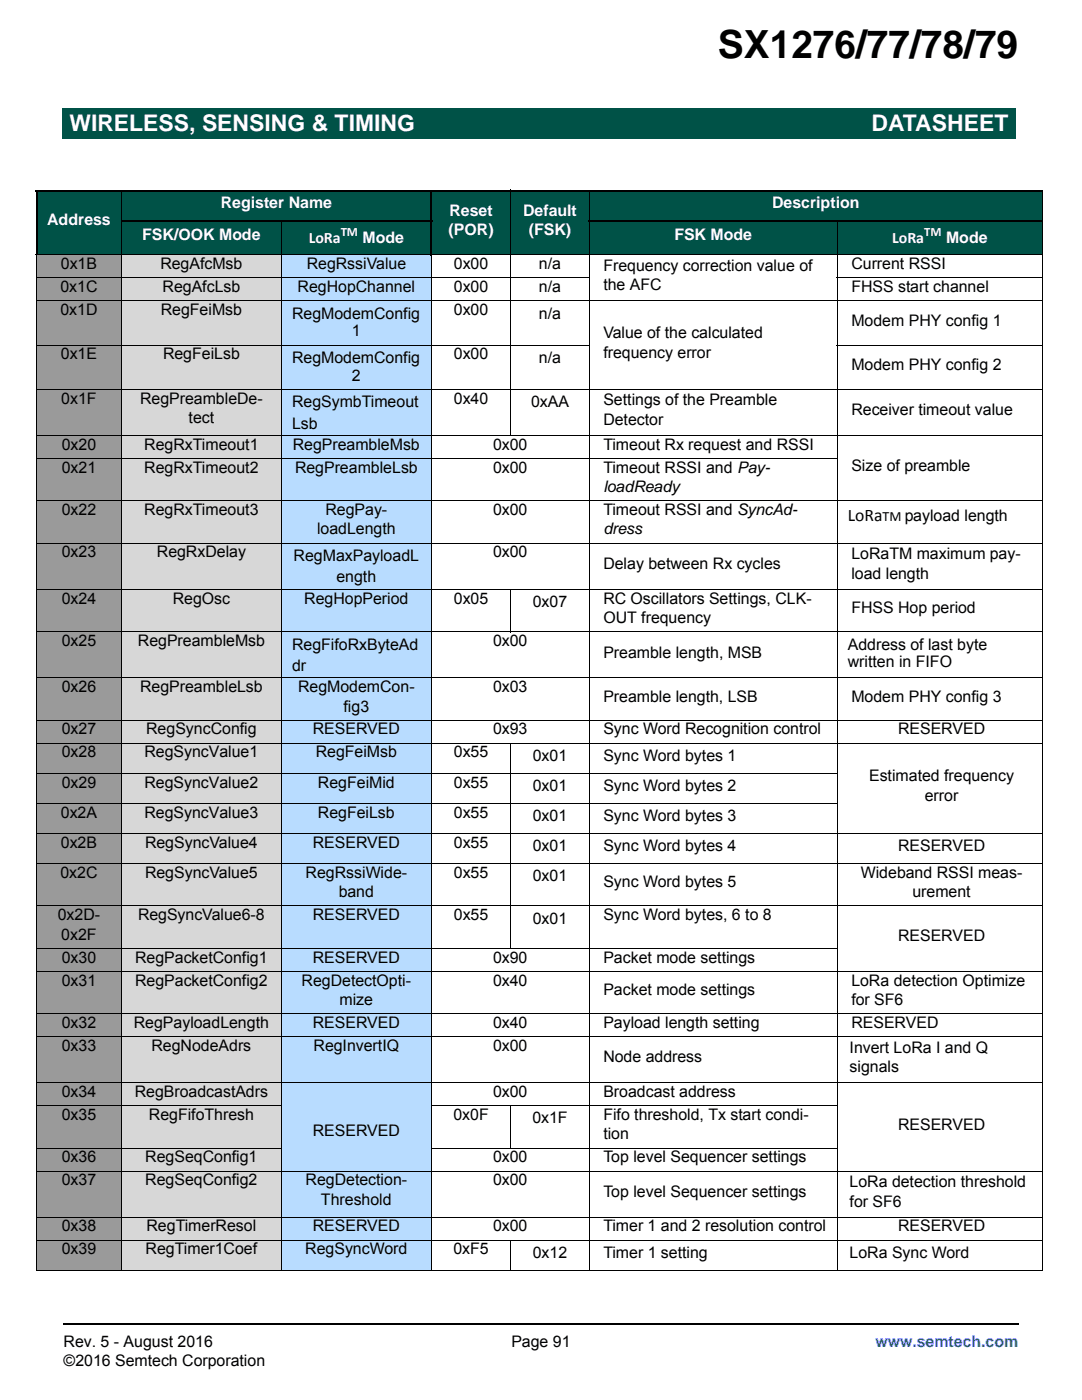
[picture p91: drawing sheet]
<svg xmlns="http://www.w3.org/2000/svg" width="216mm" height="279mm" viewBox="0 0 216 279" stroke-linecap="round" stroke-linejoin="round" font-family="sans-serif">
<defs><g id="words">
<text font-size="7.7" x="143.3" y="11.5">SX1276/77/78/79</text>
<g font-size="4.6" fill="#fff">
<text x="13.8" y="26.2">WIRELESS, SENSING &amp; TIMING</text>
<text x="173.9" y="26.2">DATASHEET</text>
</g>
<text font-size="3.5" x="169.2" y="104">LoRa</text>
<g font-size="3.2" fill="#fff">
<text x="44" y="41.6">Register Name</text>
<text x="154.1" y="41.6">Description</text>
<text x="9.4" y="45">Address</text>
<text x="28.4" y="48">FSK/OOK Mode</text>
<text x="89.5" y="46.9">(POR)</text>
<text x="89.7" y="43">Reset</text>
<text x="104.4" y="43">Default</text>
<text x="105.5" y="46.9">(FSK)</text>
<text x="134.6" y="48">FSK Mode</text>
<text x="61.6" y="48.4">LoRa</text>
<text x="72.3" y="48.4">Mode</text>
<text x="178" y="48.4">LoRa</text>
<text x="188.8" y="48.4">Mode</text>
</g>
<g font-size="3.2">
<text x="12.1" y="53.7">0x1B</text>
<text x="32" y="53.7">RegAfcMsb</text>
<text x="61.2" y="53.7">RegRssiValue</text>
<text x="90.6" y="53.7">0x00</text>
<text x="107.5" y="53.7">n/a</text>
<text x="169.9" y="53.7">Current RSSI</text>
<text x="12.1" y="58.3">0x1C</text>
<text x="32.4" y="58.3">RegAfcLsb</text>
<text x="59.4" y="58.3">RegHopChannel</text>
<text x="90.6" y="58.3">0x00</text>
<text x="107.5" y="58.3">n/a</text>
<text x="120.4" y="54">Frequency correction value of</text>
<text x="120.4" y="57.9">the AFC</text>
<text x="169.9" y="58.3">FHSS start channel</text>
<text x="12.1" y="62.9">0x1D</text>
<text x="32.1" y="62.9">RegFeiMsb</text>
<text x="58.3" y="63.6">RegModemConfig</text>
<text x="90.6" y="62.9">0x00</text>
<text x="107.5" y="63.6">n/a</text>
<text x="169.9" y="65">Modem PHY config 1</text>
<text x="12.1" y="71.7">0x1E</text>
<text x="32.5" y="71.7">RegFeiLsb</text>
<text x="70.2" y="67.1">1</text>
<text x="90.6" y="71.7">0x00</text>
<text x="120.4" y="67.5">Value of the calculated</text>
<text x="120.4" y="71.4">frequency error</text>
<text x="58.3" y="72.5">RegModemConfig</text>
<text x="70.2" y="75.9">2</text>
<text x="107.5" y="72.4">n/a</text>
<text x="169.9" y="73.8">Modem PHY config 2</text>
<text x="12.2" y="80.5">0x1F</text>
<text x="27.9" y="80.5">RegPreambleDe-</text>
<text x="58.3" y="81.3">RegSymbTimeout</text>
<text x="90.6" y="80.5">0x40</text>
<text x="106" y="81.2">0xAA</text>
<text x="120.4" y="80.9">Settings of the Preamble</text>
<text x="169.9" y="82.8">Receiver timeout value</text>
<text x="12.3" y="89.7">0x20</text>
<text x="28.8" y="89.7">RegRxTimeout1</text>
<text x="37.6" y="84.4">tect</text>
<text x="58.3" y="85.5">Lsb</text>
<text x="58.4" y="89.7">RegPreambleMsb</text>
<text x="98.4" y="89.7">0x00</text>
<text x="120.4" y="84.8">Detector</text>
<text x="120.4" y="89.7">Timeout Rx request and RSSI</text>
<text x="12.3" y="94.3">0x21</text>
<text x="28.8" y="94.3">RegRxTimeout2</text>
<text x="58.9" y="94.3">RegPreambleLsb</text>
<text x="98.4" y="94.3">0x00</text>
<text x="120.4" y="94.3">Timeout RSSI and Pay-</text>
<text x="169.9" y="94">Size of preamble</text>
<text x="120.4" y="98.2">loadReady</text>
<text x="12.3" y="102.8">0x22</text>
<text x="28.8" y="102.8">RegRxTimeout3</text>
<text x="63.3" y="106.7">loadLength</text>
<text x="64.9" y="102.8">RegPay-</text>
<text x="98.4" y="102.8">0x00</text>
<text x="120.4" y="102.8">Timeout RSSI and SyncAd-</text>
<text x="120.4" y="106.7">dress</text>
<text x="12.3" y="111.3">0x23</text>
<text x="31.3" y="111.3">RegRxDelay</text>
<text x="58.6" y="112">RegMaxPayloadL</text>
<text x="98.4" y="111.3">0x00</text>
<text x="120.4" y="113.6">Delay between Rx cycles</text>
<text x="169.9" y="111.6">LoRaTM maximum pay-</text>
<text x="67.1" y="116.2">ength</text>
<text x="169.9" y="115.5">load length</text>
<text x="12.3" y="120.5">0x24</text>
<text x="34.5" y="120.5">RegOsc</text>
<text x="60.7" y="120.5">RegHopPeriod</text>
<text x="90.6" y="120.5">0x05</text>
<text x="106.3" y="121.2">0x07</text>
<text x="120.4" y="120.5">RC Oscillators Settings, CLK-</text>
<text x="120.4" y="124.3">OUT frequency</text>
<text x="169.9" y="122.4">FHSS Hop period</text>
<text x="12.3" y="128.9">0x25</text>
<text x="27.5" y="128.9">RegPreambleMsb</text>
<text x="58.3" y="129.7">RegFifoRxByteAd</text>
<text x="98.4" y="128.9">0x00</text>
<text x="120.4" y="131.2">Preamble length, MSB</text>
<text x="169.2" y="129.7">Address of last byte</text>
<text x="58.3" y="133.9">dr</text>
<text x="169.2" y="133.2">written in FIFO</text>
<text x="12.3" y="138.1">0x26</text>
<text x="27.9" y="138.1">RegPreambleLsb</text>
<text x="59.5" y="138.1">RegModemCon-</text>
<text x="68.6" y="142">fig3</text>
<text x="98.4" y="138.1">0x03</text>
<text x="120.4" y="140.1">Preamble length, LSB</text>
<text x="169.9" y="140.1">Modem PHY config 3</text>
<text x="12.3" y="146.6">0x27</text>
<text x="29.2" y="146.6">RegSyncConfig</text>
<text x="62.4" y="146.6">RESERVED</text>
<text x="98.4" y="146.6">0x93</text>
<text x="120.4" y="146.6">Sync Word Recognition control</text>
<text x="179.2" y="146.6">RESERVED</text>
<text x="12.3" y="151.2">0x28</text>
<text x="28.8" y="151.2">RegSyncValue1</text>
<text x="63" y="151.2">RegFeiMsb</text>
<text x="90.6" y="151.2">0x55</text>
<text x="106.3" y="151.9">0x01</text>
<text x="120.4" y="151.9">Sync Word bytes 1</text>
<text x="173.4" y="155.9">Estimated frequency</text>
<text x="12.3" y="157.2">0x29</text>
<text x="28.8" y="157.2">RegSyncValue2</text>
<text x="63.4" y="157.2">RegFeiMid</text>
<text x="90.6" y="157.2">0x55</text>
<text x="106.3" y="157.9">0x01</text>
<text x="120.4" y="157.9">Sync Word bytes 2</text>
<text x="184.5" y="159.8">error</text>
<text x="12.1" y="163.2">0x2A</text>
<text x="28.8" y="163.2">RegSyncValue3</text>
<text x="63.4" y="163.2">RegFeiLsb</text>
<text x="90.6" y="163.2">0x55</text>
<text x="106.3" y="163.9">0x01</text>
<text x="120.4" y="163.9">Sync Word bytes 3</text>
<text x="12.1" y="169.2">0x2B</text>
<text x="28.9" y="169.2">RegSyncValue4</text>
<text x="62.4" y="169.2">RESERVED</text>
<text x="90.6" y="169.2">0x55</text>
<text x="106.3" y="169.9">0x01</text>
<text x="120.4" y="169.9">Sync Word bytes 4</text>
<text x="179.2" y="169.9">RESERVED</text>
<text x="12.1" y="175.2">0x2C</text>
<text x="28.9" y="175.2">RegSyncValue5</text>
<text x="61" y="175.2">RegRssiWide-</text>
<text x="67.6" y="179">band</text>
<text x="90.6" y="175.2">0x55</text>
<text x="106.3" y="175.9">0x01</text>
<text x="120.4" y="177.1">Sync Word bytes 5</text>
<text x="171.8" y="175.2">Wideband RSSI meas-</text>
<text x="182.1" y="179">urement</text>
<text x="11.5" y="183.6">0x2D-</text>
<text x="27.5" y="183.6">RegSyncValue6-8</text>
<text x="62.4" y="183.6">RESERVED</text>
<text x="90.6" y="183.6">0x55</text>
<text x="106.3" y="184.3">0x01</text>
<text x="120.4" y="183.6">Sync Word bytes, 6 to 8</text>
<text x="12.2" y="187.5">0x2F</text>
<text x="179.2" y="187.9">RESERVED</text>
<text x="12.3" y="192.1">0x30</text>
<text x="12.3" y="196.7">0x31</text>
<text x="27" y="192.1">RegPacketConfig1</text>
<text x="27" y="196.7">RegPacketConfig2</text>
<text x="60.2" y="196.7">RegDetectOpti-</text>
<text x="62.4" y="192.1">RESERVED</text>
<text x="98.4" y="192.1">0x90</text>
<text x="98.4" y="196.7">0x40</text>
<text x="120.4" y="192.1">Packet mode settings</text>
<text x="169.9" y="196.7">LoRa detection Optimize</text>
<text x="67.8" y="200.6">mize</text>
<text x="120.4" y="198.6">Packet mode settings</text>
<text x="169.9" y="200.6">for SF6</text>
<text x="12.3" y="205.1">0x32</text>
<text x="12.3" y="209.7">0x33</text>
<text x="26.7" y="205.1">RegPayloadLength</text>
<text x="30.2" y="209.7">RegNodeAdrs</text>
<text x="62.4" y="205.1">RESERVED</text>
<text x="62.6" y="209.7">RegInvertIQ</text>
<text x="98.4" y="205.1">0x40</text>
<text x="98.4" y="209.7">0x00</text>
<text x="120.4" y="205.1">Payload length setting</text>
<text x="169.9" y="205.1">RESERVED</text>
<text x="120.4" y="212">Node address</text>
<text x="169.5" y="210.1">Invert LoRa I and Q</text>
<text x="169.5" y="214">signals</text>
<text x="12.3" y="218.9">0x34</text>
<text x="26.9" y="218.9">RegBroadcastAdrs</text>
<text x="98.4" y="218.9">0x00</text>
<text x="120.4" y="218.9">Broadcast address</text>
<text x="12.3" y="223.5">0x35</text>
<text x="29.7" y="223.5">RegFifoThresh</text>
<text x="62.4" y="226.7">RESERVED</text>
<text x="90.5" y="223.5">0x0F</text>
<text x="106.2" y="224.2">0x1F</text>
<text x="120.4" y="223.5">Fifo threshold, Tx start condi-</text>
<text x="120.4" y="227.4">tion</text>
<text x="179.2" y="225.4">RESERVED</text>
<text x="12.3" y="232">0x36</text>
<text x="29" y="232">RegSeqConfig1</text>
<text x="98.4" y="232">0x00</text>
<text x="120.4" y="232">Top level Sequencer settings</text>
<text x="12.3" y="236.6">0x37</text>
<text x="29" y="236.6">RegSeqConfig2</text>
<text x="61" y="236.6">RegDetection-</text>
<text x="98.4" y="236.6">0x00</text>
<text x="120.4" y="238.8">Top level Sequencer settings</text>
<text x="169.5" y="236.9">LoRa detection threshold</text>
<text x="12.3" y="245.7">0x38</text>
<text x="29.2" y="245.7">RegTimerResol</text>
<text x="62.4" y="245.7">RESERVED</text>
<text x="64.1" y="240.4">Threshold</text>
<text x="98.4" y="245.7">0x00</text>
<text x="120.4" y="245.7">Timer 1 and 2 resolution control</text>
<text x="169.5" y="240.8">for SF6</text>
<text x="179.2" y="245.7">RESERVED</text>
<text x="12.3" y="250.3">0x39</text>
<text x="29.1" y="250.3">RegTimer1Coef</text>
<text x="60.9" y="250.3">RegSyncWord</text>
<text x="90.5" y="250.3">0xF5</text>
<text x="106.3" y="251">0x12</text>
<text x="120.4" y="251">Timer 1 setting</text>
<text x="169.5" y="251">LoRa Sync Word</text>
<text x="12.7" y="268.8">Rev. 5 - August 2016</text>
<text x="102" y="268.8">Page 91</text>
<text x="12.7" y="272.7">©2016 Semtech Corporation</text>
</g>
<text font-size="3.2" fill="#00f" x="174.7" y="268.8">www.semtech.com</text>
<text font-size="2.8" x="176.1" y="104">TM payload length</text>
<g font-size="2.5" fill="#fff">
<text x="68" y="47.1">TM</text>
<text x="184.4" y="47.1">TM</text>
</g>
</g></defs>
<path d="M12.5 264h.2v.4h-.2z" fill="#000"/>
<path d="M12.7 264.2h190.7" fill="none" stroke="#000" stroke-width=".36"/>
<g fill="#005247">
<path d="M12.4 21.7h102.4v6h-102.4z"/>
<path d="M114.8 21.7h87.8v6h-87.8z"/>
</g>
<path d="M12.5 5h63.3v14.4h-63.3z" fill="#fff"/>
<path d="M7.3 50.9h16.9v4.6h-16.9z" fill="#9a9a9a"/>
<path d="M24.2 50.9h32v4.6h-32z" fill="#d7d7d7"/>
<path d="M56.2 50.9h29.9v4.6h-29.9z" fill="#b8dcff"/>
<g fill="#fff">
<path d="M86.1 50.9h15.8v4.6h-15.8z"/>
<path d="M101.9 50.9h15.7v4.6h-15.7z"/>
</g>
<path d="M7.3 55.5h16.9v4.5h-16.9z" fill="#9a9a9a"/>
<path d="M24.2 55.5h32v4.5h-32z" fill="#d7d7d7"/>
<path d="M56.2 55.5h29.9v4.5h-29.9z" fill="#b8dcff"/>
<g fill="#fff">
<path d="M86.1 55.5h15.8v4.5h-15.8z"/>
<path d="M101.9 55.5h15.7v4.5h-15.7z"/>
</g>
<path d="M7.3 60h16.9v8.9h-16.9z" fill="#9a9a9a"/>
<path d="M24.2 60h32v8.9h-32z" fill="#d7d7d7"/>
<path d="M56.2 60h29.9v8.9h-29.9z" fill="#b8dcff"/>
<g fill="#fff">
<path d="M86.1 60h15.8v8.9h-15.8z"/>
<path d="M101.9 60h15.7v8.9h-15.7z"/>
</g>
<path d="M7.3 68.9h16.9v8.8h-16.9z" fill="#9a9a9a"/>
<path d="M24.2 68.9h32v8.8h-32z" fill="#d7d7d7"/>
<path d="M56.2 68.9h29.9v8.8h-29.9z" fill="#b8dcff"/>
<g fill="#fff">
<path d="M86.1 68.9h15.8v8.8h-15.8z"/>
<path d="M101.9 68.9h15.7v8.8h-15.7z"/>
</g>
<path d="M7.3 77.7h16.9v9.2h-16.9z" fill="#9a9a9a"/>
<path d="M24.2 77.7h32v9.2h-32z" fill="#d7d7d7"/>
<path d="M56.2 77.7h29.9v9.2h-29.9z" fill="#b8dcff"/>
<g fill="#fff">
<path d="M86.1 77.7h15.8v9.2h-15.8z"/>
<path d="M101.9 77.7h15.7v9.2h-15.7z"/>
</g>
<path d="M7.3 86.9h16.9v4.6h-16.9z" fill="#9a9a9a"/>
<path d="M24.2 86.9h32v4.6h-32z" fill="#d7d7d7"/>
<path d="M56.2 86.9h29.9v4.6h-29.9z" fill="#b8dcff"/>
<path d="M86.1 86.9h31.5v4.6h-31.5z" fill="#fff"/>
<path d="M7.3 91.5h16.9v8.5h-16.9z" fill="#9a9a9a"/>
<path d="M24.2 91.5h32v8.5h-32z" fill="#d7d7d7"/>
<path d="M56.2 91.5h29.9v8.5h-29.9z" fill="#b8dcff"/>
<path d="M86.1 91.5h31.5v8.5h-31.5z" fill="#fff"/>
<path d="M7.3 100h16.9v8.4h-16.9z" fill="#9a9a9a"/>
<path d="M24.2 100h32v8.4h-32z" fill="#d7d7d7"/>
<path d="M56.2 100h29.9v8.4h-29.9z" fill="#b8dcff"/>
<path d="M86.1 100h31.5v8.4h-31.5z" fill="#fff"/>
<path d="M7.3 108.4h16.9v9.2h-16.9z" fill="#9a9a9a"/>
<path d="M24.2 108.4h32v9.2h-32z" fill="#d7d7d7"/>
<path d="M56.2 108.4h29.9v9.2h-29.9z" fill="#b8dcff"/>
<path d="M86.1 108.4h31.5v9.2h-31.5z" fill="#fff"/>
<path d="M7.3 117.6h16.9v8.5h-16.9z" fill="#9a9a9a"/>
<path d="M24.2 117.6h32v8.5h-32z" fill="#d7d7d7"/>
<path d="M56.2 117.6h29.9v8.5h-29.9z" fill="#b8dcff"/>
<g fill="#fff">
<path d="M86.1 117.6h15.8v8.5h-15.8z"/>
<path d="M101.9 117.6h15.7v8.5h-15.7z"/>
</g>
<path d="M7.3 126.1h16.9v9.2h-16.9z" fill="#9a9a9a"/>
<path d="M24.2 126.1h32v9.2h-32z" fill="#d7d7d7"/>
<path d="M56.2 126.1h29.9v9.2h-29.9z" fill="#b8dcff"/>
<path d="M86.1 126.1h31.5v9.2h-31.5z" fill="#fff"/>
<path d="M7.3 135.3h16.9v8.5h-16.9z" fill="#9a9a9a"/>
<path d="M24.2 135.3h32v8.5h-32z" fill="#d7d7d7"/>
<path d="M56.2 135.3h29.9v8.5h-29.9z" fill="#b8dcff"/>
<path d="M86.1 135.3h31.5v8.5h-31.5z" fill="#fff"/>
<path d="M7.3 143.8h16.9v4.6h-16.9z" fill="#9a9a9a"/>
<path d="M24.2 143.8h32v4.6h-32z" fill="#d7d7d7"/>
<path d="M56.2 143.8h29.9v4.6h-29.9z" fill="#b8dcff"/>
<path d="M86.1 143.8h31.5v4.6h-31.5z" fill="#fff"/>
<path d="M7.3 148.4h16.9v5.9h-16.9z" fill="#9a9a9a"/>
<path d="M24.2 148.4h32v5.9h-32z" fill="#d7d7d7"/>
<path d="M56.2 148.4h29.9v5.9h-29.9z" fill="#b8dcff"/>
<g fill="#fff">
<path d="M86.1 148.4h15.8v5.9h-15.8z"/>
<path d="M101.9 148.4h15.7v5.9h-15.7z"/>
</g>
<path d="M7.3 154.3h16.9v6h-16.9z" fill="#9a9a9a"/>
<path d="M24.2 154.3h32v6h-32z" fill="#d7d7d7"/>
<path d="M56.2 154.3h29.9v6h-29.9z" fill="#b8dcff"/>
<g fill="#fff">
<path d="M86.1 154.3h15.8v6h-15.8z"/>
<path d="M101.9 154.3h15.7v6h-15.7z"/>
</g>
<path d="M7.3 160.3h16.9v6h-16.9z" fill="#9a9a9a"/>
<path d="M24.2 160.3h32v6h-32z" fill="#d7d7d7"/>
<path d="M56.2 160.3h29.9v6h-29.9z" fill="#b8dcff"/>
<g fill="#fff">
<path d="M86.1 160.3h15.8v6h-15.8z"/>
<path d="M101.9 160.3h15.7v6h-15.7z"/>
</g>
<path d="M7.3 166.3h16.9v6h-16.9z" fill="#9a9a9a"/>
<path d="M24.2 166.3h32v6h-32z" fill="#d7d7d7"/>
<path d="M56.2 166.3h29.9v6h-29.9z" fill="#b8dcff"/>
<g fill="#fff">
<path d="M86.1 166.3h15.8v6h-15.8z"/>
<path d="M101.9 166.3h15.7v6h-15.7z"/>
</g>
<path d="M7.3 172.3h16.9v8.5h-16.9z" fill="#9a9a9a"/>
<path d="M24.2 172.3h32v8.5h-32z" fill="#d7d7d7"/>
<path d="M56.2 172.3h29.9v8.5h-29.9z" fill="#b8dcff"/>
<g fill="#fff">
<path d="M86.1 172.3h15.8v8.5h-15.8z"/>
<path d="M101.9 172.3h15.7v8.5h-15.7z"/>
</g>
<path d="M7.3 180.8h16.9v8.5h-16.9z" fill="#9a9a9a"/>
<path d="M24.2 180.8h32v8.5h-32z" fill="#d7d7d7"/>
<path d="M56.2 180.8h29.9v8.5h-29.9z" fill="#b8dcff"/>
<g fill="#fff">
<path d="M86.1 180.8h15.8v8.5h-15.8z"/>
<path d="M101.9 180.8h15.7v8.5h-15.7z"/>
</g>
<path d="M7.3 189.3h16.9v4.6h-16.9z" fill="#9a9a9a"/>
<path d="M24.2 189.3h32v4.6h-32z" fill="#d7d7d7"/>
<path d="M56.2 189.3h29.9v4.6h-29.9z" fill="#b8dcff"/>
<path d="M86.1 189.3h31.5v4.6h-31.5z" fill="#fff"/>
<path d="M7.3 193.9h16.9v8.4h-16.9z" fill="#9a9a9a"/>
<path d="M24.2 193.9h32v8.4h-32z" fill="#d7d7d7"/>
<path d="M56.2 193.9h29.9v8.4h-29.9z" fill="#b8dcff"/>
<path d="M86.1 193.9h31.5v8.4h-31.5z" fill="#fff"/>
<path d="M7.3 202.3h16.9v4.6h-16.9z" fill="#9a9a9a"/>
<path d="M24.2 202.3h32v4.6h-32z" fill="#d7d7d7"/>
<path d="M56.2 202.3h29.9v4.6h-29.9z" fill="#b8dcff"/>
<path d="M86.1 202.3h31.5v4.6h-31.5z" fill="#fff"/>
<path d="M7.3 206.9h16.9v9.2h-16.9z" fill="#9a9a9a"/>
<path d="M24.2 206.9h32v9.2h-32z" fill="#d7d7d7"/>
<path d="M56.2 206.9h29.9v9.2h-29.9z" fill="#b8dcff"/>
<path d="M86.1 206.9h31.5v9.2h-31.5z" fill="#fff"/>
<path d="M7.3 216.1h16.9v4.6h-16.9z" fill="#9a9a9a"/>
<path d="M24.2 216.1h32v4.6h-32z" fill="#d7d7d7"/>
<path d="M56.2 216.1h29.9v17.6h-29.9z" fill="#b8dcff"/>
<path d="M86.1 216.1h31.5v4.6h-31.5z" fill="#fff"/>
<path d="M7.3 220.7h16.9v8.5h-16.9z" fill="#9a9a9a"/>
<path d="M24.2 220.7h32v8.5h-32z" fill="#d7d7d7"/>
<g fill="#fff">
<path d="M86.1 220.7h15.8v8.5h-15.8z"/>
<path d="M101.9 220.7h15.7v8.5h-15.7z"/>
</g>
<path d="M7.3 229.2h16.9v4.5h-16.9z" fill="#9a9a9a"/>
<path d="M24.2 229.2h32v4.5h-32z" fill="#d7d7d7"/>
<path d="M86.1 229.2h31.5v4.5h-31.5z" fill="#fff"/>
<path d="M7.3 233.7h16.9v9.2h-16.9z" fill="#9a9a9a"/>
<path d="M24.2 233.7h32v9.2h-32z" fill="#d7d7d7"/>
<path d="M56.2 233.7h29.9v9.2h-29.9z" fill="#b8dcff"/>
<path d="M86.1 233.7h31.5v9.2h-31.5z" fill="#fff"/>
<path d="M7.3 242.9h16.9v4.6h-16.9z" fill="#9a9a9a"/>
<path d="M24.2 242.9h32v4.6h-32z" fill="#d7d7d7"/>
<path d="M56.2 242.9h29.9v4.6h-29.9z" fill="#b8dcff"/>
<path d="M86.1 242.9h31.5v4.6h-31.5z" fill="#fff"/>
<path d="M7.3 247.5h16.9v6h-16.9z" fill="#9a9a9a"/>
<path d="M24.2 247.5h32v6h-32z" fill="#d7d7d7"/>
<path d="M56.2 247.5h29.9v6h-29.9z" fill="#b8dcff"/>
<g fill="#fff">
<path d="M86.1 247.5h15.8v6h-15.8z"/>
<path d="M101.9 247.5h15.7v6h-15.7z"/>
</g>
<g fill="#005247">
<path d="M7.3 38h16.9v12.9h-16.9z"/>
<path d="M24.2 38h61.9v6h-61.9z"/>
<path d="M86.1 38h15.8v12.9h-15.8z"/>
<path d="M101.9 38h15.7v12.9h-15.7z"/>
<path d="M117.6 38h90.4v6h-90.4z"/>
<path d="M24.2 44h32v6.9h-32z"/>
<path d="M56.2 44h29.9v6.9h-29.9z"/>
<path d="M117.6 44h49.4v6.9h-49.4z"/>
<path d="M167 44h41v6.9h-41z"/>
</g>
<path d="M7.1 38h201M7.3 38.2v12.6M86.1 37.8v13.2M24.2 44h62.1M117.5 44h90.6" fill="none" stroke="#000" stroke-width=".36"/>
<g fill="none" stroke="#000" stroke-width=".2">
<path d="M24.2 37.8v215.8M101.9 37.8v49.2M117.6 37.8v215.8M208 38.2v215.2M7.1 50.9h201M7.2 55.5h110.4M7.3 51v202.4M56.2 43.9v209.7M86.1 50.8v202.8M167 55.5h41.1M167 43.9v209.7M7.2 60h200.9"/>
<path d="M7.2 68.9h110.4M7.2 77.7h200.9M167 68.9h41.1M7.2 86.9h200.9M7.2 91.5h159.9M7.2 100h200.9M7.2 108.4h200.9M7.2 117.6h200.9M101.9 117.5v8.7M7.2 126.1h200.9M7.2 135.3h200.9M7.2 143.8h200.9"/>
<path d="M7.2 148.4h200.9M7.2 154.3h159.9M101.9 148.3v41.1M7.2 160.3h159.9M7.2 166.3h200.9M7.2 172.3h200.9M7.2 180.8h200.9M7.2 189.3h159.9M7.2 193.9h200.9M7.2 202.3h200.9M7.2 206.9h200.9M7.2 216.1h200.9"/>
<path d="M7.2 220.7h49M7.2 229.2h49M7.2 233.7h200.9M86 220.7h81.1M86 229.2h81.1M101.9 220.6v8.6M7.2 242.9h200.9M7.2 247.5h200.9M7.2 253.5h200.9M101.9 247.4v6.2"/>
</g>
<use href="#words"/>
</svg>
